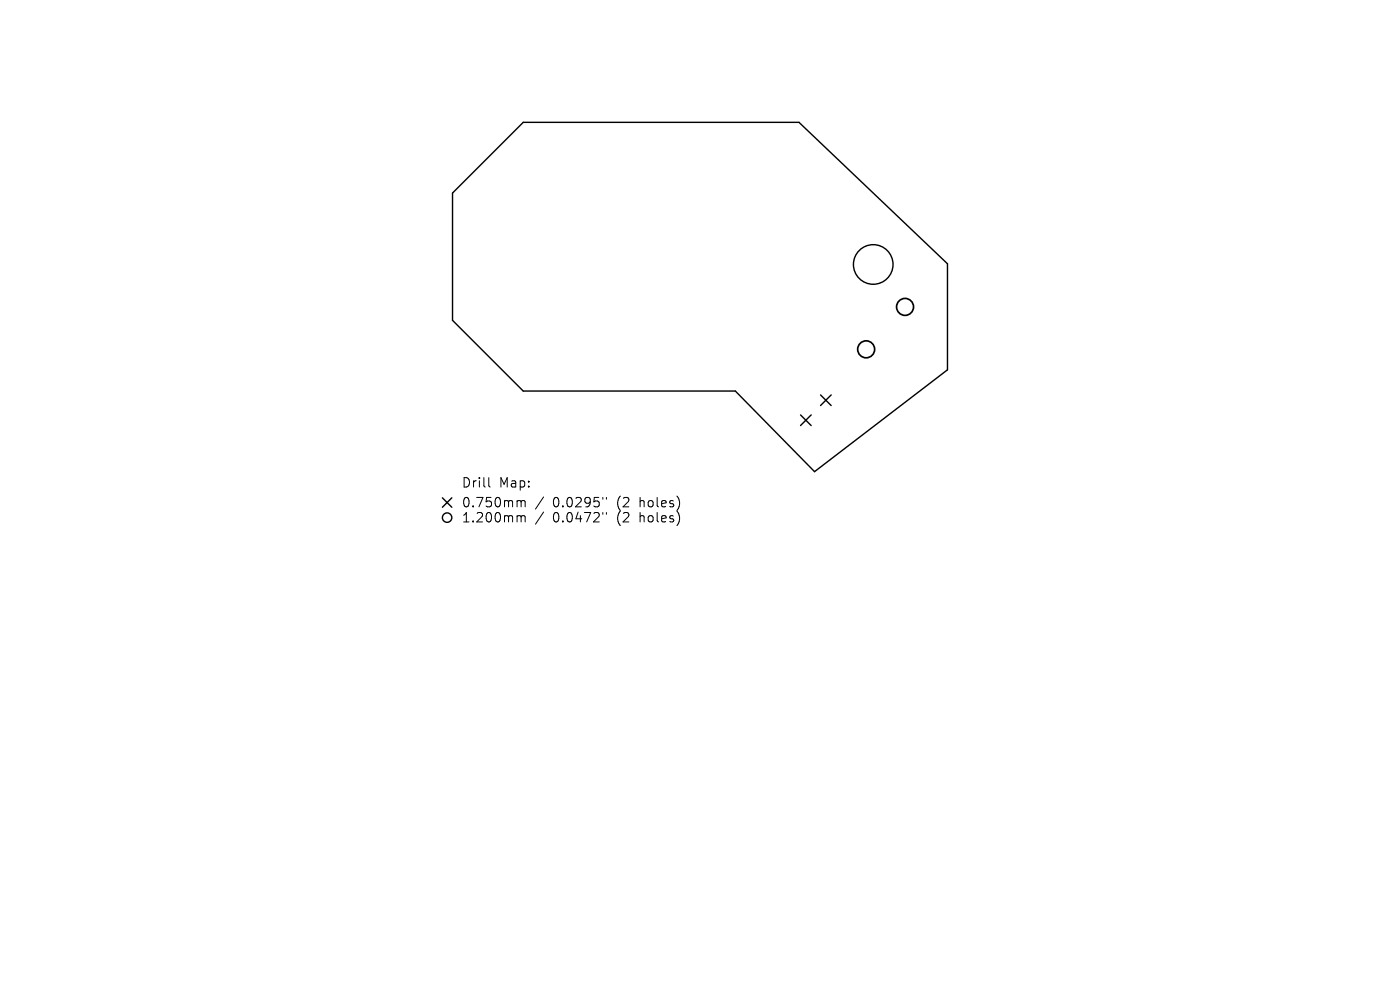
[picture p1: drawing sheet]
<svg xmlns="http://www.w3.org/2000/svg" width="297mm" height="210mm" viewBox="0 0 297 210" stroke-linecap="round" stroke-linejoin="round" font-family="sans-serif">
<defs><g id="words">
<g font-size="2.8">
<text x="97.9" y="103.7">Drill</text>
<text x="97.9" y="107.9">0.750mm</text>
<text x="105.9" y="103.7">Map:</text>
<text x="117.3" y="107.9">0.0295&quot;</text>
<text x="131" y="107.9">(2</text>
<text x="136" y="107.9">holes)</text>
<text x="97.9" y="111.1">1.200mm</text>
<text x="117.3" y="111.1">0.0472&quot;</text>
<text x="131" y="111.1">(2</text>
<text x="136" y="111.1">holes)</text>
</g>
</g></defs>
<g fill="none" stroke="#000" stroke-width=".3">
<path d="M96 41l15-15h58.5l31.5 30v22.5l-28.2 21.6-16.8-17.1h-45l-15-15zM169.8 88l2.3 2.3M172.1 88l-2.3 2.3M174.1 83.8l2.2 2.2M176.3 83.8l-2.2 2.2M93.9 105.6l2 2M95.9 105.6l-2 2"/>
<circle cx="185.3" cy="56.1" r="4.2"/>
<circle cx="94.9" cy="109.8" r="1"/>
</g>
<g fill="none" stroke="#000" stroke-width=".36">
<circle cx="183.8" cy="74.1" r="1.8"/>
<circle cx="192" cy="65.1" r="1.8"/>
</g>
<g fill="none" stroke="#000" stroke-width=".21">
<path d="M103.7 101.3v1.7l.3 .3M110 106.2h.3l.3 .3M110 109.4h.3l.3 .3M110.6 106.5l.2-.3 .5 .1 .1 1.2M110.6 106.5v1M110.6 109.7v1M110.6 109.7l.2-.3 .5 .1 .1 1.2M115.3 105.4l-1.7 2.6M115.3 108.6l-1.7 2.6M127.9 105.5v.4M127.9 108.7v.4M128.6 105.5v.4"/>
<path d="M128.6 108.7v.4"/>
</g>
<use href="#words"/>
</svg>
